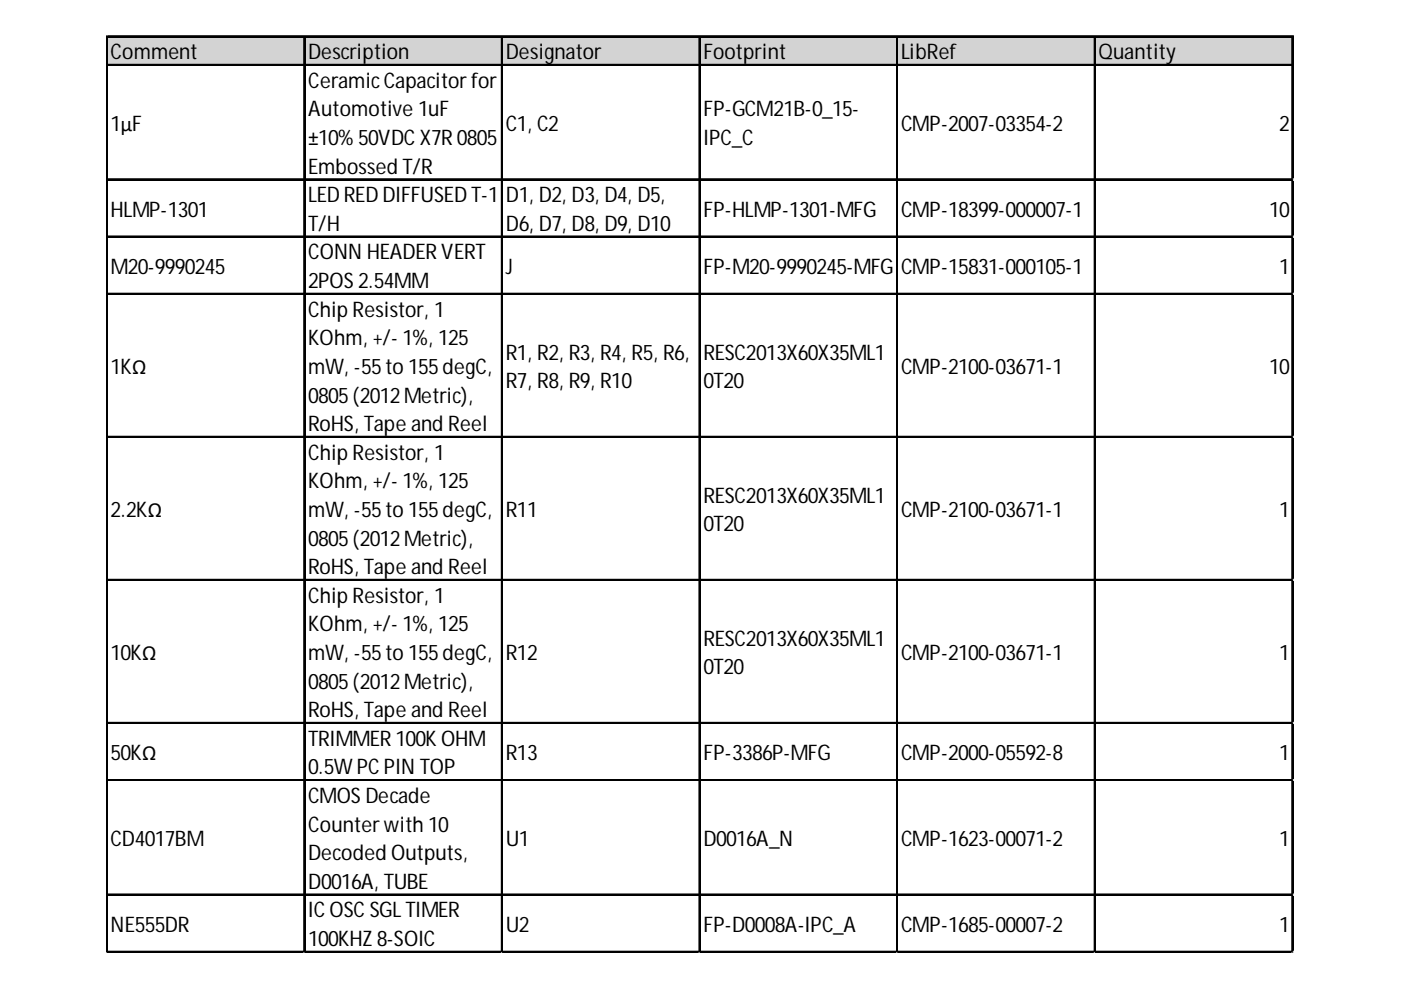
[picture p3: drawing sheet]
<svg xmlns="http://www.w3.org/2000/svg" width="297mm" height="210mm" viewBox="0 0 297 210" stroke-linecap="round" stroke-linejoin="round" font-family="sans-serif">
<defs><g id="words">
<g font-size="4.5">
<text x="23.4" y="12.6">Comment</text>
<text x="65.3" y="12.6">Description</text>
<text x="107.2" y="12.6">Designator</text>
<text x="149.1" y="12.6">Footprint</text>
<text x="191" y="12.6">LibRef</text>
<text x="232.9" y="12.6">Quantity</text>
<text x="65.3" y="18.6">CeramicCapacitor for</text>
<text x="23.4" y="27.7">1µF</text>
<text x="65.3" y="24.7">Automotive 1uF</text>
<text x="107.2" y="27.7">C1, C2</text>
<text x="149.1" y="24.7">FP-GCM21B-0_15-</text>
<text x="191" y="27.7">CMP-2007-03354-2</text>
<text x="271.2" y="27.7">2</text>
<text x="65.3" y="30.7">±10% 50VDC X7R 0805</text>
<text x="149.1" y="30.7">IPC_C</text>
<text x="65.3" y="36.8">Embossed T/R</text>
<text x="23.4" y="45.9">HLMP-1301</text>
<text x="65.3" y="42.9">LED RED DIFFUSED T-1</text>
<text x="107.2" y="42.9">D1, D2, D3, D4, D5,</text>
<text x="149.1" y="45.9">FP-HLMP-1301-MFG</text>
<text x="191" y="45.9">CMP-18399-000007-1</text>
<text x="269.1" y="45.9">10</text>
<text x="65.3" y="48.9">T/H</text>
<text x="107.2" y="48.9">D6, D7, D8, D9, D10</text>
<text x="23.4" y="58">M20-9990245</text>
<text x="65.3" y="55">CONN HEADER VERT</text>
<text x="107.2" y="58">J</text>
<text x="149.1" y="58">FP-M20-9990245-MFG</text>
<text x="191" y="58">CMP-15831-000105-1</text>
<text x="271.2" y="58">1</text>
<text x="65.3" y="61.1">2POS 2.54MM</text>
<text x="65.3" y="67.1">Chip Resistor, 1</text>
<text x="65.3" y="73.2">KOhm, +/- 1%, 125</text>
<text x="107.2" y="76.2">R1, R2, R3, R4, R5, R6,</text>
<text x="149.1" y="76.2">RESC2013X60X35ML1</text>
<text x="23.4" y="79.3">1KΩ</text>
<text x="65.3" y="79.3">mW, -55to 155degC,</text>
<text x="107.2" y="82.3">R7, R8, R9, R10</text>
<text x="149.1" y="82.3">0T20</text>
<text x="191" y="79.3">CMP-2100-03671-1</text>
<text x="269.1" y="79.3">10</text>
<text x="65.3" y="85.3">0805(2012Metric),</text>
<text x="65.3" y="91.4">RoHS, Tape and Reel</text>
<text x="65.3" y="97.5">Chip Resistor, 1</text>
<text x="65.3" y="103.5">KOhm, +/- 1%, 125</text>
<text x="149.1" y="106.6">RESC2013X60X35ML1</text>
<text x="23.4" y="109.6">2.2KΩ</text>
<text x="65.3" y="109.6">mW, -55to 155degC,</text>
<text x="107.2" y="109.6">R11</text>
<text x="149.1" y="112.6">0T20</text>
<text x="191" y="109.6">CMP-2100-03671-1</text>
<text x="271.2" y="109.6">1</text>
<text x="65.3" y="115.7">0805(2012Metric),</text>
<text x="65.3" y="121.7">RoHS, Tape and Reel</text>
<text x="65.3" y="127.8">Chip Resistor, 1</text>
<text x="65.3" y="133.9">KOhm, +/- 1%, 125</text>
<text x="149.1" y="136.9">RESC2013X60X35ML1</text>
<text x="23.4" y="139.9">10KΩ</text>
<text x="65.3" y="139.9">mW, -55to 155degC,</text>
<text x="107.2" y="139.9">R12</text>
<text x="149.1" y="143">0T20</text>
<text x="191" y="139.9">CMP-2100-03671-1</text>
<text x="271.2" y="139.9">1</text>
<text x="65.3" y="146">0805(2012Metric),</text>
<text x="65.3" y="152.1">RoHS, Tape and Reel</text>
<text x="23.4" y="161.2">50KΩ</text>
<text x="65.3" y="158.1">TRIMMER 100K OHM</text>
<text x="107.2" y="161.2">R13</text>
<text x="149.1" y="161.2">FP-3386P-MFG</text>
<text x="191" y="161.2">CMP-2000-05592-8</text>
<text x="271.2" y="161.2">1</text>
<text x="65.3" y="164.2">0.5W PC PIN TOP</text>
<text x="65.3" y="170.3">CMOS Decade</text>
<text x="23.4" y="179.4">CD4017BM</text>
<text x="65.3" y="176.3">Counter with 10</text>
<text x="107.2" y="179.4">U1</text>
<text x="149.1" y="179.4">D0016A_N</text>
<text x="191" y="179.4">CMP-1623-00071-2</text>
<text x="271.2" y="179.4">1</text>
<text x="65.3" y="182.4">Decoded Outputs,</text>
<text x="65.3" y="188.5">D0016A, TUBE</text>
<text x="23.4" y="197.6">NE555DR</text>
<text x="65.3" y="194.5">IC OSC SGLTIMER</text>
<text x="107.2" y="197.6">U2</text>
<text x="149.1" y="197.6">FP-D0008A-IPC_A</text>
<text x="191" y="197.6">CMP-1685-00007-2</text>
<text x="271.2" y="197.6">1</text>
<text x="65.3" y="200.6">100KHZ 8-SOIC</text>
</g>
</g></defs>
<path d="M22.8 7.9h251.5v6.1h-251.5z" fill="#d3d3d3"/>
<g fill="none" stroke="#000" stroke-width=".3">
<path d="M22.5 7.6v194.4M22.7 7.6v194.4M22.8 7.6h251.4M22.8 7.8h251.4M22.8 13.7h251.4M22.8 13.8h251.4M64.4 7.9v194.1M64.6 7.9v194.1M106.3 7.9v194.1M106.5 7.9v194.1M148.2 7.9v194.1M148.4 7.9v194.1"/>
<path d="M190.1 7.9v194.1M190.3 7.9v194.1M232 7.9v194.1M232.2 7.9v194.1M273.9 7.9v194.1M274.1 7.9v194.1M22.8 37.9h251.4M22.8 38.1h251.4M22.8 50.1h251.4M22.8 50.2h251.4M22.8 62.2h251.4M22.8 62.4h251.4"/>
<path d="M22.8 92.5h251.4M22.8 92.7h251.4M22.8 122.9h251.4M22.8 123h251.4M22.8 153.2h251.4M22.8 153.3h251.4M22.8 165.3h251.4M22.8 165.5h251.4M22.8 189.6h251.4M22.8 189.7h251.4M22.8 201.7h251.4M22.8 201.9h251.4"/>
</g>
<path d="M22.5 202h.1" fill="none" stroke="#d4d4d4" stroke-width=".3"/>
<path d="M22.5 202h.3z" fill="#d4d4d4"/>
<path d="M64.4 202h.1" fill="none" stroke="#d4d4d4" stroke-width=".3"/>
<path d="M64.4 202h.3z" fill="#d4d4d4"/>
<path d="M106.3 202h.1" fill="none" stroke="#d4d4d4" stroke-width=".3"/>
<path d="M106.3 202h.3z" fill="#d4d4d4"/>
<path d="M148.2 202h.1" fill="none" stroke="#d4d4d4" stroke-width=".3"/>
<path d="M148.2 202h.3z" fill="#d4d4d4"/>
<path d="M190.1 202h.1" fill="none" stroke="#d4d4d4" stroke-width=".3"/>
<path d="M190.1 202h.3z" fill="#d4d4d4"/>
<path d="M232 202h.1" fill="none" stroke="#d4d4d4" stroke-width=".3"/>
<path d="M232 202h.3z" fill="#d4d4d4"/>
<path d="M273.9 202h.1" fill="none" stroke="#d4d4d4" stroke-width=".3"/>
<path d="M273.9 202h.3z" fill="#d4d4d4"/>
<path d="M274.2 37.9h.1" fill="none" stroke="#d4d4d4" stroke-width=".3"/>
<path d="M274.2 37.9l.1 .3z" fill="#d4d4d4"/>
<path d="M274.2 50.1h.1" fill="none" stroke="#d4d4d4" stroke-width=".3"/>
<path d="M274.2 50.1l.1 .3z" fill="#d4d4d4"/>
<path d="M274.2 62.2h.1" fill="none" stroke="#d4d4d4" stroke-width=".3"/>
<path d="M274.2 62.2l.1 .3z" fill="#d4d4d4"/>
<path d="M274.2 92.5h.1" fill="none" stroke="#d4d4d4" stroke-width=".3"/>
<path d="M274.2 92.5l.1 .3z" fill="#d4d4d4"/>
<path d="M274.2 122.9h.1" fill="none" stroke="#d4d4d4" stroke-width=".3"/>
<path d="M274.2 122.9l.1 .3z" fill="#d4d4d4"/>
<path d="M274.2 153.2h.1" fill="none" stroke="#d4d4d4" stroke-width=".3"/>
<path d="M274.2 153.2l.1 .3z" fill="#d4d4d4"/>
<path d="M274.2 165.3h.1" fill="none" stroke="#d4d4d4" stroke-width=".3"/>
<path d="M274.2 165.3l.1 .3z" fill="#d4d4d4"/>
<path d="M274.2 189.6h.1" fill="none" stroke="#d4d4d4" stroke-width=".3"/>
<path d="M274.2 189.6l.1 .3z" fill="#d4d4d4"/>
<path d="M274.2 201.7h.1" fill="none" stroke="#d4d4d4" stroke-width=".3"/>
<path d="M274.2 201.7l.1 .3z" fill="#d4d4d4"/>
<use href="#words"/>
</svg>
